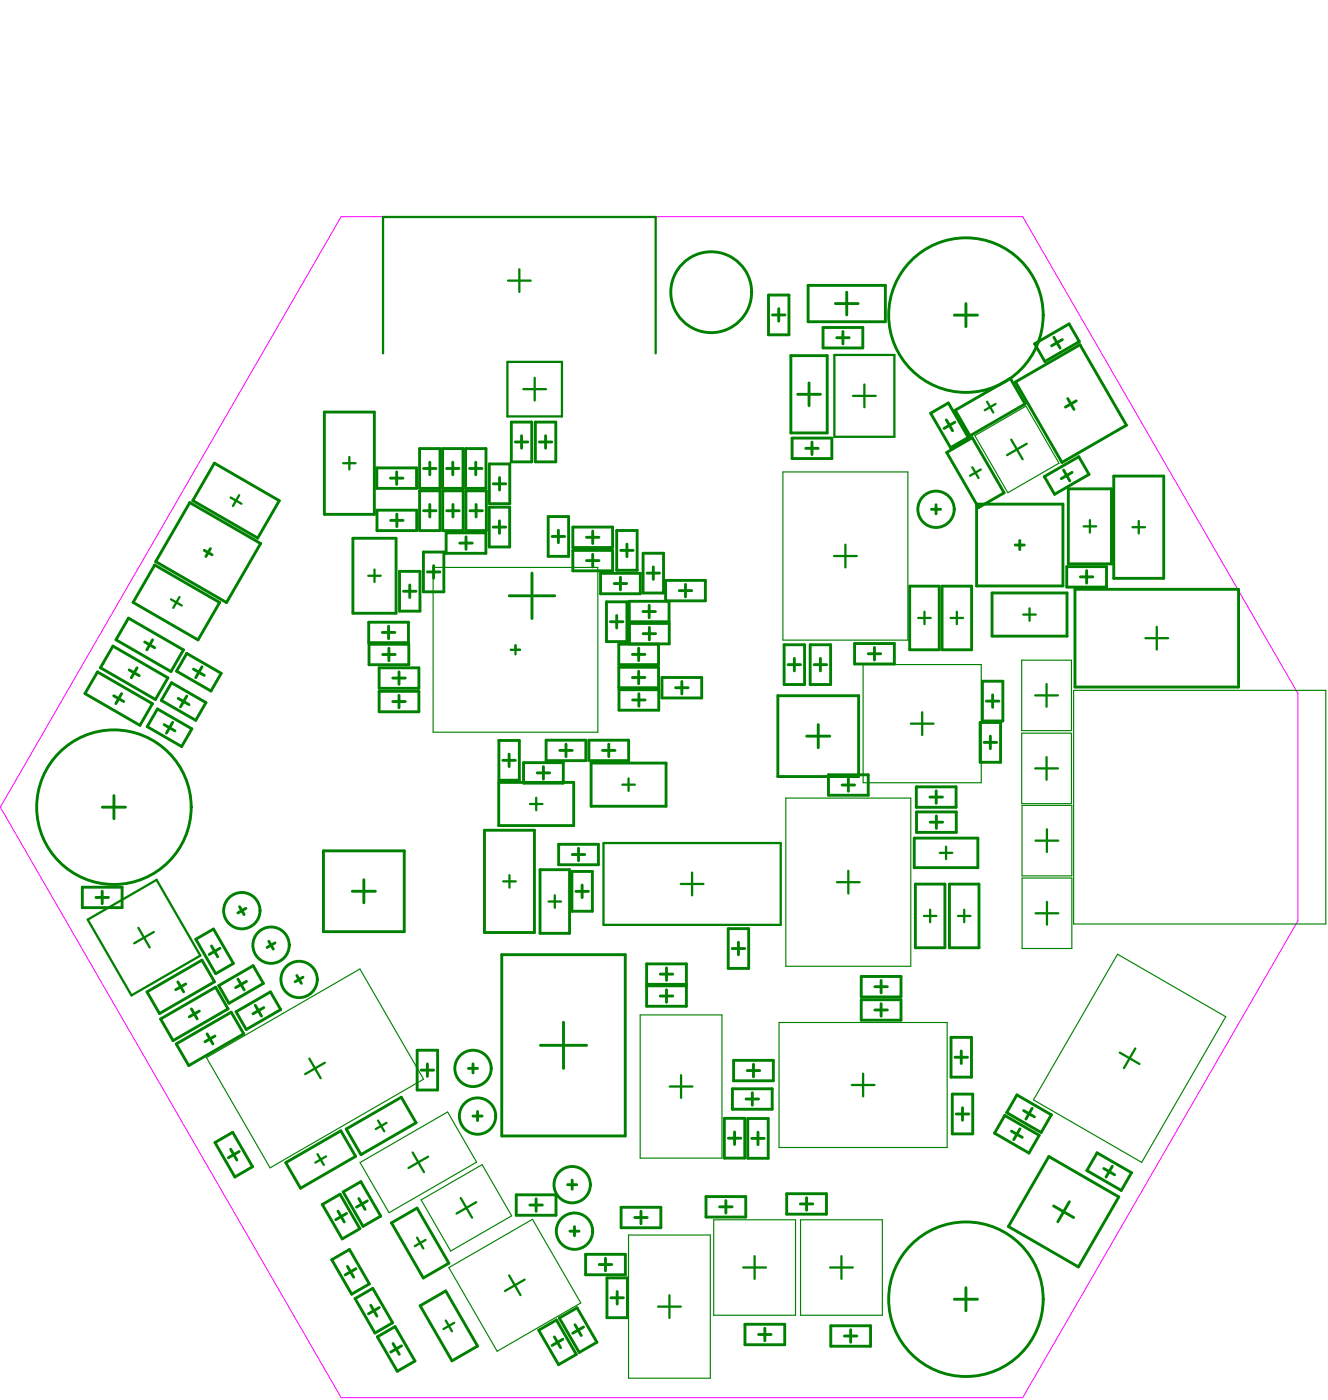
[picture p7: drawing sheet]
<svg xmlns="http://www.w3.org/2000/svg" width="194mm" height="205mm" viewBox="0 0 194 205" stroke-linecap="round" stroke-linejoin="round" font-family="sans-serif">
<path d="M49.9 31.7h99.8l40.3 69.8v33.3l-40.3 69.8h-99.8l-49.9-86.4z" fill="none" stroke="#f0f" stroke-width=".15"/>
<g fill="none" stroke="#008000" stroke-width=".42">
<path d="M112.5 43.2h3v5.8h-3zM113.1 46.1h1.8M114 45.2v1.8M115.8 52.1h5.3v11.3h-5.3zM116.8 57.7h3.3M118.3 41.8h11.3v5.3h-11.3zM118.4 56.1v3.3M120.5 47.9h5.8v3h-5.8zM122.3 44.4h3.3M122.5 49.4h1.8M123.4 48.5v1.9M123.9 42.8v3.3"/>
<path d="M139.7 46.1h3.4M141.4 44.4v3.4M148.6 55.9l9.5-5.4 6.8 11.8-9.5 5.4zM151.4 50.3l5.1-2.9 1.5 2.6-5.1 2.9zM154.3 49.4l.9 1.6M155.5 49.7l-1.6 .9M156.3 58.4l.9 1.5M157.5 58.7l-1.5 .9M27.8 73.6l10.3 6-4.9 8.6-10.4-6zM31.4 67.8l9.5 5.5-3.2 5.5-9.5-5.5zM47.5 60.3h7.3v15h-7.3zM51.7 78.8h6.3v11h-6.3z"/>
<path d="M55.2 68.5h5.8v3h-5.8zM55.2 74.7h5.8v3h-5.8zM57.1 70h1.9M57.2 76.2h1.8M58.1 69.1v1.8M58.1 75.3v1.8M61.4 71.9h3v5.8h-3zM61.4 65.7h3v5.8h-3zM62 68.6h1.8M62 74.8h1.8M62.9 67.7v1.8M62.9 73.9v1.8"/>
<path d="M64.8 65.7h3v5.8h-3zM64.8 71.9h3v5.8h-3zM65.3 78h5.8v3h-5.8zM65.4 68.6h1.8M65.4 74.8h1.8M66.3 67.7v1.8M66.3 73.9v1.8M67.3 79.5h1.8M68.1 65.7h3v5.8h-3zM68.2 71.9h3v5.8h-3zM68.2 78.6v1.8M68.7 68.6h1.9"/>
<path d="M68.8 74.8h1.8M69.6 67.7v1.8M69.7 73.9v1.8M71.6 74.3h3v5.8h-3zM71.6 67.9h3v5.8h-3zM72.2 77.2h1.8M72.2 70.8h1.8M73.1 76.3v1.8M73.1 69.9v1.8M74.8 61.8h3v5.8h-3zM75.4 64.7h1.9M76.3 63.8v1.8"/>
<path d="M78.4 61.8h3v5.8h-3zM78.9 64.7h1.9M79.9 63.8v1.8M80.2 75.6h3v5.9h-3zM80.8 78.5h1.8M81.7 77.6v1.9M83.8 77.2h5.9v3h-5.9zM85.8 78.7h1.9M86.8 77.7v1.9M90.3 77.7h3v5.8h-3zM91.8 79.7v1.8M115.9 64.1h5.9v3h-5.9z"/>
<path d="M117.9 65.6h1.9M118.8 64.7v1.9M136.2 60.5l2.6-1.5 2.9 5-2.6 1.5zM136.3 74.6h1.4M137 73.9v1.3M138.5 61.5l.9 1.6M138.6 66.2l3.7-2.1 4.7 8-3.8 2.2zM139.8 61.8l-1.6 .9M139.8 60.1l8.1-4.7 2.1 3.7-8 4.7zM142.9 73.8h12.7v12h-12.7zM148.6 79.8h1.3M149.3 79.1v1.4"/>
<path d="M152.9 69.8l5-2.9 1.5 2.6-5 2.9zM155.7 68.8l.9 1.6M156.4 71.6h6.3v11h-6.3zM156.9 69.2l-1.6 .9M163 69.7h7.3v15h-7.3zM14.3 98.4l8 4.6-1.8 3.2-8.1-4.7zM16.5 94.6l8.1 4.6-1.8 3.2-8.1-4.6zM18.8 90.5l8.1 4.6-1.9 3.2-8-4.6zM18.9 98.1l1.5 .8M20.1 97.8l-.9 1.4M21.2 94l1.4 .8M22.3 93.7l-.8 1.4"/>
<path d="M22.6 82.7l9.5 5.5-3.1 5.5-9.5-5.5zM25.1 100l5 2.9-1.5 2.6-5-3zM27.3 95.7l5.1 2.9-1.5 2.6-5.1-2.9zM28.3 98l1.6 .9M29.6 97.6l-.9 1.6M29.9 80.6l1.1 .6M30.8 80.3l-.7 1.2M54 91.1h5.8v3h-5.8zM54 94.3h5.8v3h-5.8zM55.5 97.8h5.8v3h-5.8zM56 92.6h1.8M56 95.8h1.8"/>
<path d="M56.9 91.7v1.8M56.9 94.9v1.8M57.5 99.3h1.8M58.4 98.4v1.8M58.5 83.6h3v5.9h-3zM59.1 86.6h1.8M60 85.6v1.9M62 80.8h3v5.8h-3zM62.6 83.7h1.8M63.5 82.8v1.8M74.5 87.2h6.7M77.9 83.9v6.7"/>
<path d="M83.8 80.6h5.9v3h-5.9zM85.8 82.1h1.9M86.8 81.2v1.8M87.9 83.9h5.8v3h-5.8zM88.8 88.1h3v5.8h-3zM89.4 91h1.8M89.9 85.4h1.8M90.3 90.1v1.8M90.6 94.3h5.8v3h-5.8zM90.6 97.7h5.8v3h-5.8zM90.8 84.5v1.8M90.8 80.6h1.9"/>
<path d="M92.1 88h5.8v3h-5.8zM92.1 91.3h5.9v3h-5.9zM92.6 95.8h1.8M92.6 99.2h1.8M93.5 94.9v1.8M93.5 98.3v1.8M94.1 89.5h1.8M94.1 81h3v5.8h-3zM94.1 92.8h1.9M94.7 83.9h1.8M95 88.6v1.8M95 91.9v1.8"/>
<path d="M95.6 83v1.8M96.9 99.2h5.8v3h-5.8zM97.4 85h5.8v3h-5.8zM99.4 86.5h1.8M99.8 99.8v1.8M100.3 85.6v1.8M114.8 94.4h3v5.8h-3zM115.4 97.3h1.8M116.3 96.4v1.8M118.6 94.4h3v5.8h-3zM119.2 97.3h1.8M120.1 96.4v1.8"/>
<path d="M125.1 94.2h5.8v3h-5.8zM127.1 95.7h1.8M128 94.8v1.8M133.2 85.8h4.3v9.3h-4.3zM137.9 85.8h4.3v9.3h-4.3zM143.8 99.7h3v5.9h-3zM145.2 86.8h11v6.3h-11zM156.1 83h5.9v3h-5.9zM157.3 86.3h24v14.3h-24zM158.1 84.5h1.9M159.1 83.5v1.9M15 118.2h3.4"/>
<path d="M16.6 101.9l1.5 .8M16.7 116.5v3.4M17.8 101.6l-.8 1.4M23 103.8l5.1 2.9-1.5 2.6-5.1-2.9zM24 106.1l1.6 .9M25.3 105.8l-.9 1.5M26.1 102.2l1.6 1M27.3 101.9l-.9 1.6M55.5 101.2h5.8v3h-5.8zM57.5 102.7h1.8M58.4 101.8v1.8M73 114.5h11v6.4h-11z"/>
<path d="M73 108.4h3v5.8h-3zM73.6 111.3h1.8M74.5 110.4v1.8M76.6 111.7h5.9v3h-5.9zM78.6 113.2h1.9M79.5 112.2v1.9M79.9 108.4h5.9v3h-5.9zM81.9 109.9h1.9M82.8 108.9v1.9M86.2 108.4h5.8v3h-5.8zM86.5 111.7h11v6.3h-11zM88.2 109.9h1.8"/>
<path d="M89.1 108.9v1.9M90.6 101h5.8v3h-5.8zM92.6 102.5h1.8M93.5 101.6v1.8M98.9 100.7h1.8M113.9 101.9h11.8v11.8h-11.8zM118.1 107.8h3.4M119.8 106.1v3.4M121.3 113.4h5.8v3h-5.8zM123.3 114.9h1.8M124.2 114v1.8M134.1 115.2h5.8v3h-5.8z"/>
<path d="M134.2 118.9h5.8v3h-5.8zM136.1 116.7h1.8M137 115.8v1.8M137.1 119.5v1.8M143.5 105.8h3v5.8h-3zM144 108.7h1.9M144.4 102.6h1.8M145 107.8v1.8M145.3 101.7v1.9M12.1 129.9h5.8v3h-5.8zM14 131.4h1.9M15 130.5v1.8"/>
<path d="M28.7 137.5l2.6-1.5 2.9 5.1-2.6 1.5zM31 138.5l.9 1.6M32.2 138.8l-1.6 .9M35.1 132.7l.6 1.2M36 133l-1.2 .7M39.3 137.8l.7 1.2M40.2 138l-1.1 .7M47.3 124.6h11.9v11.8h-11.9zM51.6 130.5h3.3M53.3 128.8v3.4M70.9 121.6h7.3v14.9h-7.3zM73.4 139.8h18.1v26.5h-18.1z"/>
<path d="M79 127.3h4.4v9.3h-4.4zM81.8 123.6h5.8v3h-5.8zM83.7 127.6h3v5.8h-3zM83.8 125.1h1.8M84.3 130.5h1.8M84.7 124.2v1.8M85.2 129.6v1.8M106.6 136h3v5.8h-3zM107.2 138.9h1.8M108.1 138v1.8M133.8 122.7h9.3v4.3h-9.3zM134 129.4h4.3v9.4h-4.3z"/>
<path d="M136.1 120.4h1.9M139 129.4h4.3v9.4h-4.3zM21.5 145.2l8.1-4.6 1.8 3.1-8.1 4.7zM23.5 149.2l8.1-4.7 1.8 3.2-8.1 4.7zM25.8 152.8l8-4.6 1.9 3.2-8.1 4.6zM26 143.7l.9 1.5M27.2 144.1l-1.5 .8M28 147.7l.9 1.5M29.2 148l-1.5 .9M30.3 151.4l.9 1.4M31.5 151.7l-1.5 .8M32 144.3l5.1-2.9 1.5 2.6-5.1 2.9z"/>
<path d="M34.5 148.1l5.1-2.9 1.5 2.6-5.1 2.9zM34.8 143.3l.9 1.6M36.1 143.7l-1.6 .9M37.4 147.2l.9 1.6M38.6 147.5l-1.6 .9M43.4 142.8l.7 1.2M44.4 143.1l-1.2 .6M61.1 153.8h3v5.8h-3zM61.6 156.7h1.9M62.6 155.8v1.8M68.6 156.4h1.3M69.2 155.8v1.3"/>
<path d="M79.1 153h6.8M82.5 149.7v6.7M94.6 144.3h5.9v3h-5.9zM94.6 141.1h5.9v3h-5.9zM96.6 145.8h1.9M96.6 142.6h1.9M97.6 141.7v1.8M97.6 144.9v1.8M107.2 159.4h5.8v3h-5.8zM107.4 155.2h5.8v3h-5.8zM109.4 156.7h1.8M110.1 160v1.8"/>
<path d="M110.3 155.8v1.8M126.1 143h5.8v3h-5.8zM126.1 146.4h5.8v3h-5.8zM128.1 144.5h1.8M128.1 147.9h1.8M129 143.5v1.9M129 146.9v1.9M139.2 151.9h3v5.8h-3zM139.8 154.8h1.8M140.7 153.9v1.8M31.5 167.3l2.6-1.5 2.9 5-2.6 1.5zM33.8 168.2l.9 1.6"/>
<path d="M35 168.6l-1.6 .9M41.8 170.2l8.1-4.6 2.2 3.7-8.1 4.7zM47.2 176.3l2.6-1.5 2.9 5.1-2.6 1.5zM49.5 177.3l.9 1.6M50.2 174.5l2.6-1.5 2.9 5-2.6 1.5zM50.7 165.3l8-4.7 2.2 3.8-8.1 4.6zM50.7 177.7l-1.6 .9M52.5 175.5l.9 1.6M53.8 175.8l-1.6 .9M57.3 179l3.7-2.1 4.7 8-3.7 2.2zM69.2 163.4h1.4M69.9 162.7v1.4"/>
<path d="M75.6 174.9h5.8v3h-5.8zM77.6 176.4h1.8M78.5 175.5v1.8M83.1 173.4h1.3M83.7 172.8v1.3M84.1 179.6v1.3M90.9 176.8h5.8v2.9h-5.8zM92.9 178.2h1.8M93.8 177.3v1.9M103.3 175.2h5.9v3h-5.9zM105.3 176.7h1.9M106 163.7h3v5.8h-3z"/>
<path d="M106.2 175.8v1.8M106.6 166.6h1.8M107.5 165.7v1.9M109.2 160.9h1.8M109.5 163.8h2.9v5.8h-2.9zM110 166.7h1.9M110.9 165.7v1.9M115.2 174.8h5.8v3h-5.8zM117.1 176.3h1.9M118.1 175.3v1.9M139.4 160.2h3v5.8h-3zM140 163.1h1.8"/>
<path d="M140.9 162.2v1.8M147.1 163.3l5 2.9-1.5 2.6-5-2.9zM148 165.6l1.6 .9M148.8 160.3l5.1 2.9-1.5 2.6-5-2.9zM149.3 165.3l-.9 1.6M149.8 162.6l1.6 .9M151.1 162.3l-.9 1.5M153.5 169.3l10.3 5.9-6 10.3-10.2-5.9zM154.2 176.6l2.9 1.6M156.5 175.9l-1.7 3M160.6 168.8l5 2.9-1.5 2.6-5-2.9zM161.6 171.1l1.5 .9"/>
<path d="M162.8 170.7l-.9 1.6M48.6 184.4l2.6-1.5 2.9 5.1-2.6 1.5zM50.9 185.4l.9 1.6M52 190.1l2.6-1.5 2.9 5.1-2.6 1.5zM52.1 185.7l-1.6 1M54.3 191.1l.9 1.6M55.2 195.7l2.6-1.5 2.9 5.1-2.6 1.5zM55.5 191.4l-1.6 .9M57.5 196.7l.9 1.6M58.8 197l-1.6 .9M61.5 191.2l3.7-2.2 4.7 8.1-3.7 2.1zM78.9 194.7l2.5-1.5 3 5.1-2.6 1.5z"/>
<path d="M81.1 195.7l1 1.6M81.9 193l2.6-1.5 2.9 5-2.6 1.5zM82.4 196.1l-1.6 .9M83.4 180.2h1.4M84.2 193.9l.9 1.6M85.4 194.3l-1.6 .9M85.7 183.6h5.8v3h-5.8zM87.7 185.1h1.8M88.6 184.2v1.8M88.8 187.1h3v5.8h-3zM89.4 190h1.9M90.3 189.1v1.8"/>
<path d="M109 193.9h5.9v3h-5.9zM111 195.4h1.9M112 194.5v1.8M121.6 194.1h5.8v3h-5.8zM123.6 195.6h1.8M124.5 194.7v1.8M139.7 190.2h3.4M141.4 188.5v3.4"/>
<circle cx="104.1" cy="42.8" r="5.9"/>
<circle cx="141.4" cy="46.1" r="11.3"/>
<circle cx="137" cy="74.6" r="2.66"/>
<circle cx="16.7" cy="118.2" r="11.3"/>
<circle cx="35.4" cy="133.3" r="2.66"/>
<circle cx="39.7" cy="138.4" r="2.66"/>
<circle cx="43.8" cy="143.4" r="2.66"/>
<circle cx="69.2" cy="156.4" r="2.66"/>
<circle cx="69.9" cy="163.4" r="2.66"/>
<circle cx="83.7" cy="173.4" r="2.66"/>
<circle cx="84.1" cy="180.2" r="2.66"/>
<circle cx="141.4" cy="190.2" r="11.3"/>
</g>
<g fill="none" stroke="#008000" stroke-width=".33">
<path d="M76 39.4v3.3M56.1 51.7v-19.9h39.9v19.9M74.3 53h8v8h-8zM74.4 41.1h3.3M76.6 57h3.3M78.3 55.3v3.3M122.1 52h8.8v11.9h-8.8zM124.9 58h3.3M126.5 56.3v3.3M144.5 58.8l.9 1.6M145.7 59.1l-1.6 1M33.8 72.8l1.5 1"/>
<path d="M35 72.5l-.9 1.6M50.2 67.8h1.8M51.1 66.9v1.8M123.7 79.7v3.4M142.3 68.4l.9 1.6M143.6 68.7l-1.6 1M148 64.4l1.7 2.8M150.3 65l-2.9 1.6M158.6 77.1h1.8M159.5 76.1v1.9M165.8 77.2h1.8M166.7 76.3v1.8"/>
<path d="M25 87.7l1.6 1M26.3 87.4l-.9 1.6M53.9 84.3h1.8M54.8 83.4v1.8M74.8 95.1h.1M74.8 95.1h1.3M75.5 94.5v1.3M122.1 81.4h3.3M134.4 90.5h1.8M135.3 89.6v1.8M139.1 90.5h1.9M140.1 89.6v1.8"/>
<path d="M149.8 90h1.8M150.7 89.1v1.8M167.7 93.4h3.3M169.3 91.8v3.3M77.6 117.7h1.8M78.5 116.8v1.8M91.1 114.9h1.8M92 114v1.8M133.3 105.9h3.3M135 104.3v3.3M151.5 112.5h3.3M151.5 101.8h3.3"/>
<path d="M153.2 100.1v3.4M153.2 110.8v3.4M12.8 134.6l10.1-5.8 6.4 11.1-10.1 5.8zM20.3 135.8l1.6 2.9M22.5 136.4l-2.9 1.7M73.7 129h1.8M74.6 128.1v1.9M80.3 132h1.8M81.2 131.1v1.8M88.3 123.4h26v12h-26zM99.6 129.4h3.4M101.3 127.8v3.3"/>
<path d="M122.5 129.2h3.3M124.2 127.5v3.3M135.2 134.1h1.9M136.1 133.2v1.8M137.6 124.9h1.8M138.5 123.9v1.9M140.2 134.1h1.8M141.1 133.2v1.8M151.6 123.1h3.3M151.6 133.7h3.3M153.2 121.4v3.3M153.2 132v3.4"/>
<path d="M45.3 155l1.6 2.9M47.5 155.6l-2.8 1.6M98 159.1h3.4M99.7 157.4v3.3M124.7 158.8h3.3M126.3 157.2v3.3M163.9 154.1l2.9 1.7M166.2 153.5l-1.7 2.9M46.5 169l.9 1.5M47.7 169.3l-1.6 .9M55.3 164l.9 1.6M56.6 164.4l-1.6 .9"/>
<path d="M60.4 168.7l1.7 2.9M62.7 169.3l-2.9 1.7M67.4 175.4l1.7 2.9M69.7 176l-2.9 1.7M61 181.2l1 1.6M62.3 181.5l-1.6 .9M65.2 193.3l1 1.6M66.5 193.7l-1.6 .9M74.5 186.7l1.7 2.9M76.8 187.3l-2.9 1.7M96.3 191.3h3.3M98 189.6v3.4"/>
<path d="M108.8 185.6h3.3M110.5 183.9v3.3M121.5 185.6h3.3M123.2 183.9v3.3"/>
</g>
<g fill="none" stroke="#008000" stroke-width=".17">
<path d="M114.6 69.1h18.3v24.6h-18.3zM142.7 63.8l7.5-4.3 4.8 8.3-7.5 4.3zM63.4 83.1h24.1v24.1h-24.1zM126.3 97.3h17.3v17.3h-17.3zM149.5 96.7h7.3v10.3h-7.3zM115 116.8h18.3v24.7h-18.3zM149.5 107.3h7.3v10.4h-7.3zM149.6 117.9h7.3v10.3h-7.3zM157.1 101.1h37v34.2h-37zM149.6 128.5h7.3v10.4h-7.3zM163.6 139.7l15.8 9.2-12.3 21.3-15.8-9.2zM30.2 154.8l22.5-12.9 9.3 16.1-22.5 13z"/>
<path d="M93.7 148.6h12v20.9h-12zM114 149.7h24.6v18.3h-24.6zM52.7 170.2l12.8-7.4 4.3 7.3-12.9 7.4zM61.6 175.7l9-5.2 4.3 7.5-8.9 5.2zM104.5 178.6h11.9v14h-11.9zM117.2 178.6h11.9v14h-11.9zM65.7 185.6l12.2-7.1 7.1 12.3-12.2 7zM92 180.8h12v21h-12z"/>
</g>
</svg>
